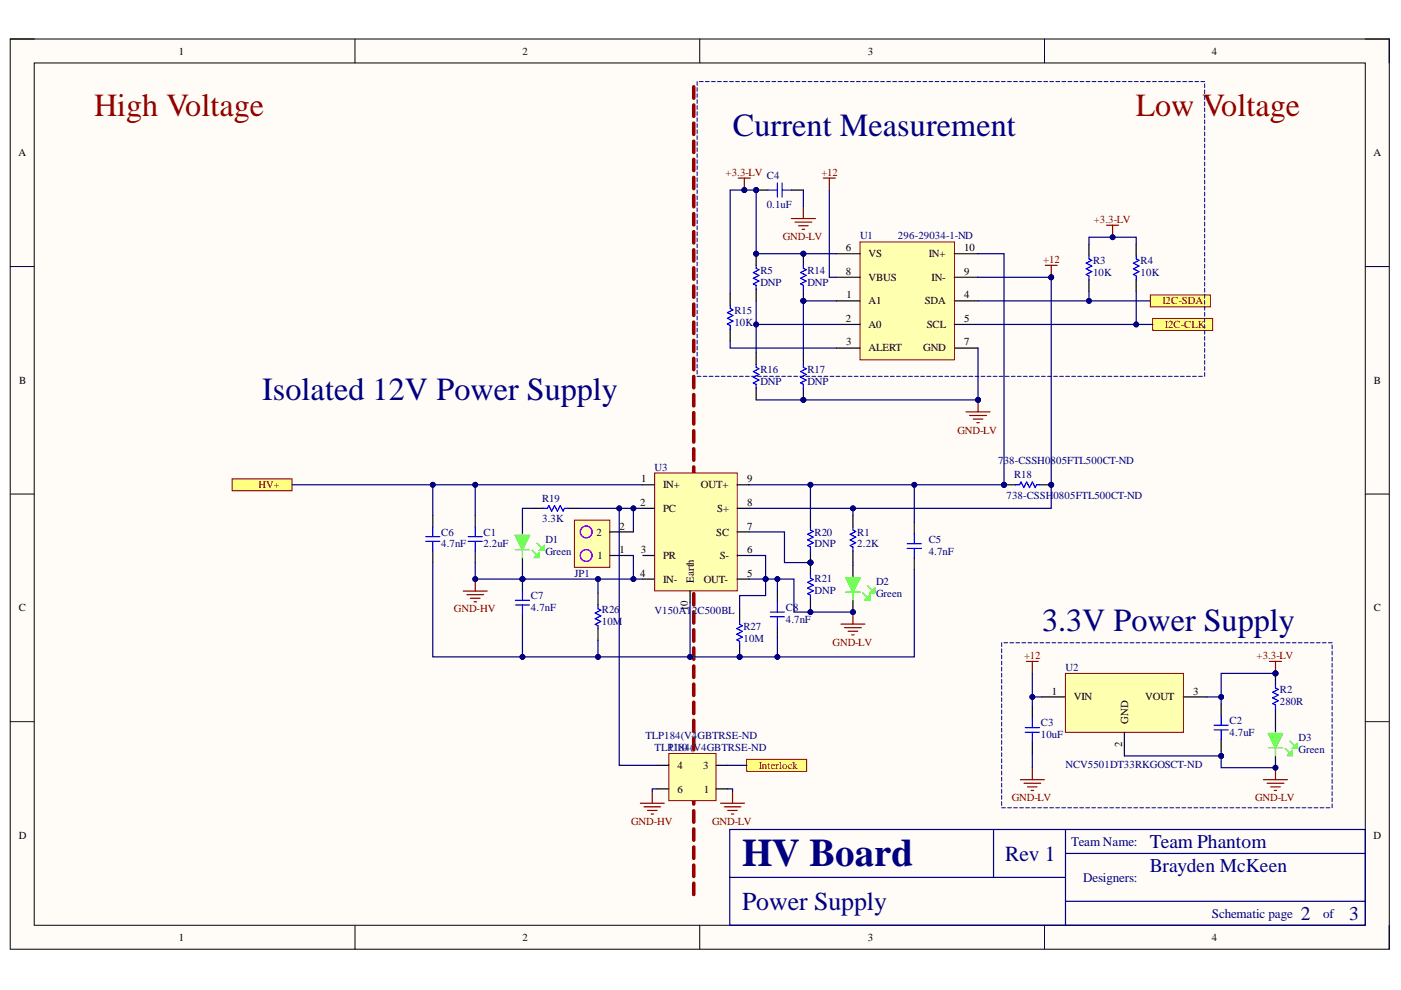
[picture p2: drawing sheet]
<svg xmlns="http://www.w3.org/2000/svg" width="297mm" height="210mm" viewBox="0 0 297 210" stroke-linecap="round" stroke-linejoin="round" font-family="sans-serif">
<defs><g id="words">
<text font-size="8.3" fill="#000080" x="157.3" y="183.7">HV Board</text>
<g font-size="6.8" fill="#980000">
<text x="20" y="24.5">High Voltage</text>
<text x="240.8" y="24.5">Low Voltage</text>
</g>
<g font-size="6.8" fill="#000080">
<text x="155.4" y="28.8">Current Measurement</text>
<text x="55.6" y="84.9">Isolated 12V Power Supply</text>
<text x="220.9" y="133.7">3.3V Power Supply</text>
</g>
<text font-size="5.5" fill="#000080" x="157.3" y="193">Power Supply</text>
<text font-size="4.6" fill="#000080" x="213.1" y="182.5">Rev 1</text>
<g font-size="4.1" fill="#000080">
<text x="243.8" y="179.8">Team Phantom</text>
<text x="243.8" y="184.8">Brayden McKeen</text>
<text x="275.8" y="195">2</text>
<text x="286.1" y="195">3</text>
</g>
<g font-size="2.8" fill="#000080">
<text x="227.1" y="179.3">Team Name:</text>
<text x="229.6" y="187">Designers:</text>
<text x="257" y="194.6">Schematic page</text>
<text x="280.6" y="194.6">of</text>
</g>
<g font-size="2.3">
<text x="37.9" y="11.6">1</text>
<text x="110.8" y="11.6">2</text>
<text x="184" y="11.6">3</text>
<text x="257" y="11.6">4</text>
<text x="3.9" y="33.1">A</text>
<text x="291.2" y="33.1">A</text>
<text x="179.3" y="53.2">6</text>
<text x="204.4" y="53.2">10</text>
<text x="179.3" y="58.3">8</text>
<text x="184.1" y="54.5">VS</text>
<text x="184.1" y="59.6">VBUS</text>
<text x="196.9" y="54.5">IN+</text>
<text x="197.5" y="59.6">IN-</text>
<text x="204.4" y="58.3">9</text>
<text x="179.5" y="63.3">1</text>
<text x="184.1" y="64.5">A1</text>
<text x="196.1" y="64.5">SDA</text>
<text x="204.4" y="63.3">4</text>
<text x="179.3" y="68.3">2</text>
<text x="184.1" y="69.5">A0</text>
<text x="196.5" y="69.5">SCL</text>
<text x="204.4" y="68.3">5</text>
<text x="179.4" y="73.2">3</text>
<text x="184.1" y="74.5">ALERT</text>
<text x="195.7" y="74.5">GND</text>
<text x="204.4" y="73.2">7</text>
<text x="4.1" y="81.4">B</text>
<text x="291.3" y="81.4">B</text>
<text x="135.8" y="107.3">2</text>
<text x="135.9" y="102.2">1</text>
<text x="140.6" y="103.5">IN+</text>
<text x="148.6" y="103.5">OUT+</text>
<text x="158.4" y="107.3">8</text>
<text x="158.4" y="102.2">9</text>
<text x="126.4" y="113.5">2</text>
<text x="131.4" y="112.3">2</text>
<text x="140.6" y="108.6">PC</text>
<text x="151.8" y="113.5">SC</text>
<text x="152.1" y="108.6">S+</text>
<text x="158.4" y="112.3">7</text>
<text x="126.7" y="118.5">1</text>
<text x="131.4" y="117.3">1</text>
<text x="135.8" y="117.3">3</text>
<text x="140.6" y="118.5">PR</text>
<text x="152.6" y="118.5">S-</text>
<text x="158.4" y="117.3">6</text>
<text x="135.8" y="122.2">4</text>
<text x="140.6" y="123.5">IN-</text>
<text x="147.1" y="123.5" transform="rotate(-90 147.1 123.5)">Earth</text>
<text x="149.2" y="123.5">OUT-</text>
<text x="158.4" y="122.2">5</text>
<text x="4" y="129.6">C</text>
<text x="145.8" y="129.5" transform="rotate(-90 145.8 129.5)">10</text>
<text x="291.3" y="129.6">C</text>
<text x="223" y="147.3">1</text>
<text x="227.7" y="148.5">VIN</text>
<text x="242.8" y="148.5">VOUT</text>
<text x="253" y="147.3">3</text>
<text x="239.2" y="153.5" transform="rotate(-90 239.2 153.5)">GND</text>
<text x="237.9" y="158.3" transform="rotate(-90 237.9 158.3)">2</text>
<text x="143.6" y="163.1">4</text>
<text x="149.1" y="163.1">3</text>
<text x="143.6" y="168">6</text>
<text x="149.2" y="168">1</text>
<text x="4" y="177.8">D</text>
<text x="291.2" y="177.8">D</text>
<text x="37.9" y="199.5">1</text>
<text x="110.8" y="199.5">2</text>
<text x="184" y="199.5">3</text>
<text x="257" y="199.5">4</text>
</g>
<g font-size="2.3" fill="#800000">
<text x="153.9" y="37.3">+3.3-LV</text>
<text x="174.2" y="37.3">+12</text>
<text x="231.9" y="47.2">+3.3-LV</text>
<text x="165.9" y="50.9">GND-LV</text>
<text x="221.2" y="55.8">+12</text>
<text x="246.5" y="64.5">I2C-SDA</text>
<text x="247" y="69.5">I2C-CLK</text>
<text x="203" y="91.9">GND-LV</text>
<text x="54.8" y="103.5">HV+</text>
<text x="96.3" y="129.8">GND-HV</text>
<text x="176.5" y="136.9">GND-LV</text>
<text x="217.1" y="139.7">+12</text>
<text x="266.4" y="139.7">+3.3-LV</text>
<text x="160.9" y="163.1">Interlock</text>
<text x="214.5" y="169.9">GND-LV</text>
<text x="266.1" y="169.9">GND-LV</text>
<text x="133.8" y="174.9">GND-HV</text>
<text x="151" y="174.9">GND-LV</text>
</g>
<g font-size="2.3" fill="#000080">
<text x="162.6" y="38">C4</text>
<text x="162.6" y="44.1">0.1uF</text>
<text x="182.4" y="50.8">U1</text>
<text x="190.4" y="50.8">296-29034-1-ND</text>
<text x="161.2" y="58">R5</text>
<text x="171.2" y="58">R14</text>
<text x="231.8" y="56">R3</text>
<text x="231.8" y="58.5">10K</text>
<text x="241.8" y="56">R4</text>
<text x="241.8" y="58.5">10K</text>
<text x="161.2" y="60.6">DNP</text>
<text x="171.2" y="60.6">DNP</text>
<text x="155.7" y="66.6">R15</text>
<text x="155.7" y="69.1">10K</text>
<text x="161.2" y="79.1">R16</text>
<text x="161.2" y="81.6">DNP</text>
<text x="171.2" y="79.1">R17</text>
<text x="171.2" y="81.6">DNP</text>
<text x="138.8" y="99.8">U3</text>
<text x="211.6" y="98.4">738-CSSH0805FTL500CT-ND</text>
<text x="215" y="101.4">R18</text>
<text x="114.9" y="106.4">R19</text>
<text x="213.4" y="105.8">738-CSSH</text>
<text x="223.3" y="105.8">0805FTL500CT-ND</text>
<text x="93.5" y="113.5">C6</text>
<text x="102.5" y="113.5">C1</text>
<text x="114.9" y="110.7">3.3K</text>
<text x="172.7" y="113.5">R20</text>
<text x="181.8" y="113.5">R1</text>
<text x="93.5" y="116.1">4.7nF</text>
<text x="102.5" y="116.1">2.2uF</text>
<text x="115.6" y="115.1">D1</text>
<text x="115.6" y="117.6">Green</text>
<text x="172.7" y="116.1">DNP</text>
<text x="181.8" y="116.1">2.2K</text>
<text x="196.9" y="115.2">C5</text>
<text x="196.9" y="117.8">4.7nF</text>
<text x="121.8" y="122.2">JP1</text>
<text x="172.7" y="123.4">R21</text>
<text x="172.7" y="126">DNP</text>
<text x="185.7" y="124">D2</text>
<text x="112.6" y="127.1">C7</text>
<text x="112.6" y="129.6">4.7nF</text>
<text x="127.6" y="129.9">R26</text>
<text x="138.8" y="130.3">V150A1</text>
<text x="146.7" y="130.3">2C500BL</text>
<text x="166.6" y="129.5">C8</text>
<text x="185.7" y="126.6">Green</text>
<text x="127.6" y="132.5">10M</text>
<text x="157.7" y="133.6">R27</text>
<text x="157.7" y="136.1">10M</text>
<text x="166.6" y="132">4.7nF</text>
<text x="225.9" y="142.3">U2</text>
<text x="271.3" y="147">R2</text>
<text x="271.3" y="149.5">280R</text>
<text x="220.7" y="154">C3</text>
<text x="260.7" y="153.5">C2</text>
<text x="136.9" y="156.7">TLP184(V4GBTRSE-ND</text>
<text x="138.8" y="159.2">TLP184(V4GBTRSE-ND</text>
<text x="141.8" y="159.2">U10</text>
<text x="220.7" y="156.5">10uF</text>
<text x="260.7" y="156">4.7uF</text>
<text x="275.3" y="157.1">D3</text>
<text x="275.3" y="159.6">Green</text>
<text x="225.9" y="162.8">NCV5501DT33RKGOSCT-ND</text>
</g>
</g></defs>
<path d="M2.2 8.3h292.4v193h-292.4z" fill-rule="evenodd" fill="#fffcf8"/>
<path d="M2.2 8.3h292.4v193h-292.4z" fill="none" stroke="#000" stroke-width=".21"/>
<path d="M7.3 13.4h282.2v182.8h-282.2z" fill-rule="evenodd" fill="#fffcf8"/>
<g fill="none" stroke="#000" stroke-width=".21">
<path d="M2.2 8.3h5.1M7.3 13.4h282.2v182.8h-282.2zM75.3 8.3v5M148.4 8.3v5M221.5 8.3v5.1M289.5 8.3h5.1v5.1M2.2 56.5h5.1M289.5 56.5h5.1M2.2 104.8h5.1M289.5 104.8h5.1M2.2 153h5.1M289.5 153h5.1"/>
<path d="M75.3 196.2v5.1M148.4 196.2v5.1M221.5 196.2v5.1M294.6 196.2v5.1"/>
</g>
<g fill="none" stroke="#980000" stroke-width=".76">
<path d="M147.1 18.4v2.4M147.1 22.3v2.4M147.1 26.1v2.4M147.1 29.9v2.4M147.1 33.8v2.4M147.1 37.6v2.4M147.1 41.4v2.4M147.1 45.3v2.4M147.1 49.1v2.4M147.1 53v2.4M147.1 56.8v2.4M147.1 60.6v2.4"/>
<path d="M147.1 64.5v2.4M147.1 68.3v2.4M147.1 72.1v2.4M147.1 76v2.4M147.1 79.8v2.4M147.1 83.7v2.4M147.1 87.5v2.4M147.1 91.3v2.4M147.1 95.2v2.4M147.1 99v2.4M147.1 102.8v2.4M147.1 106.7v2.4"/>
<path d="M147.1 110.5v2.4M147.1 114.4v2.4M147.1 118.2v2.4M147.1 122v2.4M147.1 125.9v2.4M147.1 129.7v2.4M147.1 133.5v2.4M147.1 137.4v2.4M147.1 141.2v2.4M147.1 145.1v2.4M147.1 148.9v2.4M147.1 152.7v2.4"/>
<path d="M147.1 156.6v2.4M147.1 160.4v2.4M147.1 164.2v2.4M147.1 168.1v2.4M147.1 171.9v2.4M147.1 175.8v2.4M147.1 179.6v2.4M147.1 183.4v2.4M147.1 187.3v2.4"/>
</g>
<path d="M154.7 175.9h134.8v20.3h-134.8zM210.6 175.9v10.1M225.9 175.9v20.3M154.7 186h71.2M225.9 191.1h63.6M225.9 180.9h63.6" fill="none" stroke="#000080" stroke-width=".25"/>
<path d="M217.6 140.2h2.5M218.9 140.2v2.6" fill="none" stroke="#800000" stroke-width=".25"/>
<path d="M49.2 101.5h12.7v2.6h-12.7z" fill-rule="evenodd" fill="#ffff80"/>
<path d="M49.2 101.5h12.7v2.6h-12.7z" fill="none" stroke="#800000" stroke-width=".21"/>
<path d="M98.2 125.3h5.1M99 126.1h3.5M99.7 126.8h2.1M100.5 127.6h.5M100.8 122.8v2.5M216.3 165.3h5.1M217.1 166.1h3.6M217.9 166.8h2M218.6 167.6h.5M218.9 162.8v2.5" fill="none" stroke="#800000" stroke-width=".25"/>
<circle cx="100.8" cy="122.8" r=".51" fill="#000080"/>
<g fill="none" stroke="#000080" stroke-width=".21">
<path d="M212.4 136.3v.8M212.4 137.6v.8M212.4 138.9v.8M212.8 136.3h.8M214.1 136.3h.8M215.4 136.3h.8M216.7 136.3h.8M217.9 136.3h.8M219.2 136.3h.8M220.5 136.3h.8M221.8 136.3h.8M223 136.3h.8"/>
<path d="M224.3 136.3h.8M225.6 136.3h.8M226.9 136.3h.8M228.1 136.3h.8M229.4 136.3h.8M230.7 136.3h.8M232 136.3h.8M233.2 136.3h.8M234.5 136.3h.8M235.8 136.3h.8M237 136.3h.9M238.3 136.3h.8"/>
<path d="M239.6 136.3h.8M240.9 136.3h.8M242.1 136.3h.8M243.4 136.3h.8M244.7 136.3h.8M246 136.3h.8M247.2 136.3h.8M248.5 136.3h.8M249.8 136.3h.8M251.1 136.3h.8M252.3 136.3h.8M253.6 136.3h.8"/>
<path d="M254.9 136.3h.8M256.2 136.3h.8M257.4 136.3h.8M258.7 136.3h.8M260 136.3h.8M261.3 136.3h.8M262.5 136.3h.8M263.8 136.3h.8M265.1 136.3h.8M266.4 136.3h.7M267.6 136.3h.8M268.9 136.3h.8"/>
<path d="M270.2 136.3h.8M271.5 136.3h.7M272.7 136.3h.8M274 136.3h.8M275.3 136.3h.8M276.5 136.3h.8M277.8 136.3h.8M279.1 136.3h.8M280.4 136.3h.8M281.6 136.3h.8M282.4 136.8v.8M282.4 138.1v.8"/>
<path d="M282.4 139.4v.8M212.4 140.2v.8M212.4 141.5v.8M212.4 142.8v.8M212.4 144.1v.8M212.4 145.4v.8M212.4 146.6v.9M212.4 147.9v.9M212.4 149.2v.9M212.4 150.5v.8M212.4 151.8v.8M212.4 153.1v.8"/>
<path d="M212.4 154.4v.8M212.4 155.7v.8M212.4 157v.8M212.4 158.3v.8M212.4 159.6v.8M282.4 140.7v.8M282.4 142v.8M282.4 143.2v.9M282.4 144.5v.9M282.4 145.8v.8M282.4 147.1v.8M282.4 148.4v.8"/>
<path d="M282.4 149.7v.8M282.4 151v.8M282.4 152.3v.8M282.4 153.6v.8M282.4 154.9v.8M282.4 156.2v.8M282.4 157.5v.8M282.4 158.8v.8M212.4 160.9v.8M212.4 162.2v.8M212.4 163.5v.8M212.4 164.8v.8"/>
<path d="M212.4 166.1v.8M212.4 167.4v.8M212.4 168.7v.8M212.4 170v.8M212.4 171.3h.8M213.6 171.3h.8M214.9 171.3h.8M216.2 171.3h.8M217.5 171.3h.8M218.7 171.3h.8M220 171.3h.8M221.3 171.3h.8"/>
<path d="M222.6 171.3h.8M223.8 171.3h.8M225.1 171.3h.8M226.4 171.3h.8M227.7 171.3h.8M228.9 171.3h.8M230.2 171.3h.8M231.5 171.3h.8M232.8 171.3h.7M234 171.3h.8M235.3 171.3h.8M236.6 171.3h.8"/>
<path d="M237.9 171.3h.7M239.1 171.3h.8M240.4 171.3h.8M241.7 171.3h.8M242.9 171.3h.8M244.2 171.3h.8M245.5 171.3h.8M246.8 171.3h.8M248 171.3h.8M249.3 171.3h.8M250.6 171.3h.8M251.9 171.3h.8"/>
<path d="M253.1 171.3h.8M254.4 171.3h.8M255.7 171.3h.8M257 171.3h.7M258.2 171.3h.8M259.5 171.3h.8M260.8 171.3h.8M262.1 171.3h.7M263.3 171.3h.8M264.6 171.3h.8M265.9 171.3h.8M267.1 171.3h.8"/>
<path d="M268.4 171.3h.8M269.7 171.3h.8M271 171.3h.8M272.2 171.3h.8M273.5 171.3h.8M274.8 171.3h.8M276.1 171.3h.8M277.3 171.3h.8M278.6 171.3h.8M279.9 171.3h.8M281.2 171.3h.8M282.4 160.1v.8"/>
<path d="M282.4 161.4v.8M282.4 162.7v.8M282.4 164v.8M282.4 165.3v.8M282.4 166.6v.8M282.4 167.9v.8M282.4 169.2v.8M282.4 170.5v.8"/>
<circle cx="100.8" cy="122.8" r=".51"/>
</g>
<path d="M178.3 132.3h5.1M179.1 133.1h3.5M179.8 133.8h2.1M180.6 134.6h.5M180.8 129.8v2.5" fill="none" stroke="#800000" stroke-width=".25"/>
<path d="M100.8 109.3v2.5M100.8 116.8v2.5" fill="none" stroke="#000" stroke-width=".25"/>
<path d="M99.3 114.8h3M99.3 113.8h3M100.8 111.8v2M100.8 114.8v2" fill="none" stroke="#00f" stroke-width=".25"/>
<path d="M121.8 110.3h7.5v10h-7.5z" fill-rule="evenodd" fill="#ffffb0"/>
<path d="M121.8 110.3h7.5v10h-7.5z" fill="none" stroke="#800000" stroke-width=".21"/>
<path d="M110.8 110.8v2.5M110.8 118.3v2.5M129.3 117.8h5M129.3 112.8h5" fill="none" stroke="#000" stroke-width=".25"/>
<g fill="none" stroke="#90f" stroke-width=".25">
<circle cx="124.3" cy="112.8" r="1.25"/>
<circle cx="124.3" cy="117.8" r="1.25"/>
</g>
<path d="M109.3 113.5h3l-1.5 3z" fill="#0f0"/>
<path d="M109.3 113.5h3l-1.5 3z" fill="none" stroke="#0f0" stroke-width=".21"/>
<path d="M109.3 113.5h3l-1.5 3zM109.3 116.5h3M110.8 113.3v1M110.8 116.5v1.8M112.8 116.7l1 1M113.3 118.2l1.1-1v1z" fill="none" stroke="#0f0" stroke-width=".25"/>
<path d="M113.3 118.2l1.1-1v1z" fill="#0f0"/>
<path d="M113.3 118.2l1.1-1v1z" fill="none" stroke="#0f0" stroke-width=".21"/>
<path d="M113.8 115.2l1.1 1M114.4 116.7l1-1v1z" fill="none" stroke="#0f0" stroke-width=".25"/>
<path d="M114.4 116.7l1-1v1z" fill="#0f0"/>
<path d="M114.4 116.7l1-1v1z" fill="none" stroke="#0f0" stroke-width=".21"/>
<path d="M180.8 119.8v2.5M180.8 127.3v2.5" fill="none" stroke="#000" stroke-width=".25"/>
<path d="M179.3 122.5h3l-1.5 3z" fill="#0f0"/>
<path d="M179.3 122.5h3l-1.5 3z" fill="none" stroke="#0f0" stroke-width=".21"/>
<path d="M179.3 122.5h3l-1.5 3zM179.3 125.5h3M180.8 122.3v1M180.8 125.5v1.8M182.9 125.7l1 1M183.4 127.2l1-1v1z" fill="none" stroke="#0f0" stroke-width=".25"/>
<path d="M183.4 127.2l1-1v1z" fill="#0f0"/>
<path d="M183.4 127.2l1-1v1z" fill="none" stroke="#0f0" stroke-width=".21"/>
<path d="M183.9 124.2l1 1M185.2 124.9l.2-.2v1h-1z" fill="none" stroke="#0f0" stroke-width=".25"/>
<path d="M185.4 124.7v1h-1z" fill="#0f0"/>
<path d="M185.4 124.7v1h-1z" fill="none" stroke="#0f0" stroke-width=".21"/>
<path d="M180.8 109.3v2.5M180.8 116.8v2.5" fill="none" stroke="#000" stroke-width=".25"/>
<path d="M180.8 111.8v.6l.6 .3-1.2 .6 1.2 .6-1.2 .6 1.2 .6-1.2 .6 .6 .3v.9" fill="none" stroke="#00f" stroke-width=".25"/>
<path d="M225.9 142.8h25v12.5h-25z" fill-rule="evenodd" fill="#ffffb0"/>
<path d="M225.9 142.8h25v12.5h-25z" fill="none" stroke="#800000" stroke-width=".21"/>
<path d="M218.9 149.8v2.5M218.9 157.3v2.5M220.9 147.8h5M238.4 155.3v5M250.9 147.8h5M258.9 149.3v2.5M258.9 156.8v2.5M270.4 152.8v2.5M270.4 160.3v2.5" fill="none" stroke="#000" stroke-width=".25"/>
<path d="M217.4 155.3h3M217.4 154.3h3M218.9 152.3v2M218.9 155.3v2M257.4 154.8h3M257.4 153.8h3M258.9 151.8v2M258.9 154.8v2" fill="none" stroke="#00f" stroke-width=".25"/>
<path d="M267.9 165.3h5.1M268.7 166.1h3.5M269.4 166.8h2M270.2 167.6h.5M270.4 162.8v2.5" fill="none" stroke="#800000" stroke-width=".25"/>
<path d="M268.9 155.5h3l-1.5 3z" fill="#0f0"/>
<path d="M268.9 155.5h3l-1.5 3z" fill="none" stroke="#0f0" stroke-width=".21"/>
<path d="M268.9 155.5h3l-1.5 3zM268.9 158.5h3M270.4 155.3v1M270.4 158.5v1.8M272.5 158.7l1 1M273 160.2l1-1v1z" fill="none" stroke="#0f0" stroke-width=".25"/>
<path d="M273 160.2l1-1v1z" fill="#0f0"/>
<path d="M273 160.2l1-1v1z" fill="none" stroke="#0f0" stroke-width=".21"/>
<path d="M273.5 157.2l1 1M274 158.7l1-1v1z" fill="none" stroke="#0f0" stroke-width=".25"/>
<path d="M274 158.7l1-1v1z" fill="#0f0"/>
<path d="M274 158.7l1-1v1z" fill="none" stroke="#0f0" stroke-width=".21"/>
<path d="M269.2 140.2h2.5M270.4 140.2v2.6" fill="none" stroke="#800000" stroke-width=".25"/>
<circle cx="270.4" cy="142.8" r=".51" fill="#000080"/>
<circle cx="270.4" cy="142.8" r=".51" fill="none" stroke="#000080" stroke-width=".21"/>
<circle cx="270.4" cy="142.8" r=".51" fill="#000080"/>
<circle cx="270.4" cy="142.8" r=".51" fill="none" stroke="#000080" stroke-width=".21"/>
<path d="M270.4 142.8v2.5M270.4 150.3v2.5" fill="none" stroke="#000" stroke-width=".25"/>
<circle cx="270.4" cy="142.8" r=".51" fill="#000080"/>
<circle cx="270.4" cy="142.8" r=".51" fill="none" stroke="#000080" stroke-width=".21"/>
<path d="M115.2 107.8h.9l.3-.6 .6 1.2 .6-1.2 .6 1.2 .6-1.2 .6 1.2 .3-.6h.6M270.4 145.3v.6l.6 .3-1.2 .6 1.2 .6-1.2 .6 1.2 .6-1.2 .6 .6 .3v.9" fill="none" stroke="#00f" stroke-width=".25"/>
<path d="M112.8 107.8h2.5M120.3 107.8h2.5" fill="none" stroke="#000" stroke-width=".25"/>
<path d="M182.3 51.3h20.1v25h-20.1z" fill-rule="evenodd" fill="#ffffb0"/>
<path d="M182.3 51.3h20.1v25h-20.1z" fill="none" stroke="#800000" stroke-width=".21"/>
<path d="M177.3 53.8h5M177.3 58.8h5M202.4 53.8h5M202.4 58.8h5M177.3 63.8h5M177.3 68.8h5M177.3 73.8h5M202.4 63.8h5M202.4 68.8h5M202.4 73.8h5" fill="none" stroke="#000" stroke-width=".25"/>
<circle cx="160.3" cy="40.3" r=".51" fill="#000080"/>
<circle cx="160.3" cy="40.3" r=".51" fill="none" stroke="#000080" stroke-width=".21"/>
<path d="M160.3 40.3h2.5" fill="none" stroke="#000" stroke-width=".25"/>
<circle cx="160.3" cy="40.3" r=".51" fill="#000080"/>
<circle cx="160.3" cy="40.3" r=".51" fill="none" stroke="#000080" stroke-width=".21"/>
<path d="M167.8 40.3h2.5" fill="none" stroke="#000" stroke-width=".25"/>
<path d="M164.8 38.8v3M165.8 38.8v3M162.8 40.3h2M165.8 40.3h2" fill="none" stroke="#00f" stroke-width=".25"/>
<path d="M156.5 37.8h2.6M157.8 37.8v2.5" fill="none" stroke="#800000" stroke-width=".25"/>
<circle cx="157.8" cy="40.3" r=".51" fill="#000080"/>
<circle cx="157.8" cy="40.3" r=".51" fill="none" stroke="#000080" stroke-width=".21"/>
<path d="M167.8 46.3h5.1M168.5 47.1h3.6M169.3 47.9h2M170.1 48.6h.5M170.3 43.8v2.5M204.8 87.3h5.1M205.6 88.1h3.5M206.3 88.9h2.1M207.1 89.6h.5M207.4 84.8v2.5" fill="none" stroke="#800000" stroke-width=".25"/>
<circle cx="207.4" cy="84.8" r=".51" fill="#000080"/>
<circle cx="207.4" cy="84.8" r=".51" fill="none" stroke="#000080" stroke-width=".21"/>
<path d="M243.9 62.5h12.7v2.6h-12.7z" fill-rule="evenodd" fill="#ffff80"/>
<path d="M243.9 62.5h12.7v2.6h-12.7z" fill="none" stroke="#800000" stroke-width=".21"/>
<path d="M244.4 67.5h12.7v2.6h-12.7z" fill-rule="evenodd" fill="#ffff80"/>
<path d="M244.4 67.5h12.7v2.6h-12.7z" fill="none" stroke="#800000" stroke-width=".21"/>
<circle cx="171.8" cy="119.3" r=".51" fill="#000080"/>
<circle cx="171.8" cy="119.3" r=".51" fill="none" stroke="#000080" stroke-width=".21"/>
<path d="M171.8 116.8v2.5" fill="none" stroke="#000" stroke-width=".25"/>
<circle cx="171.8" cy="119.3" r=".51" fill="#000080"/>
<circle cx="171.8" cy="119.3" r=".51" fill="none" stroke="#000080" stroke-width=".21"/>
<path d="M171.8 109.3v2.5" fill="none" stroke="#000" stroke-width=".25"/>
<path d="M171.8 111.8v.6l.6 .3-1.2 .6 1.2 .6-1.2 .6 1.2 .6-1.2 .6 .6 .3v.9" fill="none" stroke="#00f" stroke-width=".25"/>
<circle cx="171.8" cy="119.3" r=".51" fill="#000080"/>
<circle cx="171.8" cy="119.3" r=".51" fill="none" stroke="#000080" stroke-width=".21"/>
<path d="M171.8 119.3v2.5" fill="none" stroke="#000" stroke-width=".25"/>
<circle cx="171.8" cy="119.3" r=".51" fill="#000080"/>
<circle cx="171.8" cy="119.3" r=".51" fill="none" stroke="#000080" stroke-width=".21"/>
<path d="M171.8 126.8v2.5" fill="none" stroke="#000" stroke-width=".25"/>
<path d="M171.8 121.7v.9l.6 .3-1.2 .6 1.2 .6-1.2 .6 1.2 .6-1.2 .6 .6 .3v.6" fill="none" stroke="#00f" stroke-width=".25"/>
<path d="M221.6 56.3h2.5M222.9 56.3v2.5" fill="none" stroke="#800000" stroke-width=".25"/>
<circle cx="222.9" cy="58.8" r=".51" fill="#000080"/>
<circle cx="222.9" cy="58.8" r=".51" fill="none" stroke="#000080" stroke-width=".21"/>
<path d="M174.6 37.8h2.5M175.8 37.8v2.5" fill="none" stroke="#800000" stroke-width=".25"/>
<path d="M138.8 100.3h17.5v25h-17.5z" fill-rule="evenodd" fill="#ffffb0"/>
<path d="M138.8 100.3h17.5v25h-17.5z" fill="none" stroke="#800000" stroke-width=".21"/>
<g fill="none" stroke="#000" stroke-width=".25">
<path d="M230.9 51.8v2.5M230.9 59.3v2.5M240.9 51.8v2.5M240.9 59.3v2.5M154.8 62.3v2.5M154.8 69.8v2.5M136.3 102.8h2.5M136.3 107.8h2.5M136.3 117.8h2.5M156.3 102.8h2.5M156.3 107.8h2.5M156.3 117.8h2.5"/>
<path d="M156.3 112.8h2.5M136.3 122.8h2.5M146.3 125.3v2.5M156.3 122.8h2.5"/>
</g>
<path d="M230.9 54.3v.6l.6 .3-1.2 .6 1.2 .6-1.2 .6 1.2 .6-1.2 .6 .6 .3v.9M240.9 54.3v.6l.6 .3-1.2 .6 1.2 .6-1.2 .6 1.2 .6-1.2 .6 .6 .3v.9M154.8 64.8v.6l.6 .3-1.2 .6 1.2 .6-1.2 .6 1.2 .6-1.2 .6 .6 .3v.9" fill="none" stroke="#00f" stroke-width=".25"/>
<path d="M234.6 47.8h2.6M235.9 47.8v2.5" fill="none" stroke="#800000" stroke-width=".25"/>
<circle cx="235.9" cy="50.3" r=".51" fill="#000080"/>
<circle cx="235.9" cy="50.3" r=".51" fill="none" stroke="#000080" stroke-width=".21"/>
<path d="M91.8 109.3v2.5M91.8 116.8v2.5" fill="none" stroke="#000" stroke-width=".25"/>
<path d="M90.3 114.8h3M90.3 113.8h3M91.8 111.8v2M91.8 114.8v2" fill="none" stroke="#00f" stroke-width=".25"/>
<circle cx="110.8" cy="122.8" r=".51" fill="#000080"/>
<circle cx="110.8" cy="122.8" r=".51" fill="none" stroke="#000080" stroke-width=".21"/>
<path d="M110.8 122.8v2.5M110.8 130.3v2.5" fill="none" stroke="#000" stroke-width=".25"/>
<circle cx="110.8" cy="122.8" r=".51" fill="#000080"/>
<circle cx="110.8" cy="122.8" r=".51" fill="none" stroke="#000080" stroke-width=".21"/>
<path d="M192.3 116.3h3.1M192.3 115.3h3.1M193.8 113.3v2M193.8 116.3v2M109.3 128.3h3M109.3 127.3h3M110.8 125.3v2M110.8 128.3v2M163.3 130.8h3M163.3 129.8h3M164.8 127.8v2M164.8 130.8v2" fill="none" stroke="#00f" stroke-width=".25"/>
<path d="M193.8 110.8v2.5M193.8 118.3v2.5M164.8 125.3v2.5M164.8 132.8v2.5" fill="none" stroke="#000" stroke-width=".25"/>
<circle cx="156.8" cy="139.3" r=".51" fill="#000080"/>
<circle cx="156.8" cy="139.3" r=".51" fill="none" stroke="#000080" stroke-width=".21"/>
<path d="M156.8 136.8v2.5" fill="none" stroke="#000" stroke-width=".25"/>
<circle cx="156.8" cy="139.3" r=".51" fill="#000080"/>
<circle cx="156.8" cy="139.3" r=".51" fill="none" stroke="#000080" stroke-width=".21"/>
<path d="M126.8 125.8v2.5M126.8 133.3v2.5M156.8 129.3v2.5" fill="none" stroke="#000" stroke-width=".25"/>
<path d="M126.8 128.2v.9l.6 .3-1.2 .6 1.2 .6-1.2 .6 1.2 .6-1.2 .6 .6 .3v.6M156.8 131.8v.6l.6 .3-1.2 .6 1.2 .6-1.2 .6 1.2 .6-1.2 .6 .6 .3v.9" fill="none" stroke="#00f" stroke-width=".25"/>
<circle cx="160.3" cy="53.8" r=".51" fill="#000080"/>
<circle cx="160.3" cy="53.8" r=".51" fill="none" stroke="#000080" stroke-width=".21"/>
<path d="M160.3 53.8v2.5M160.3 61.3v2.5" fill="none" stroke="#000" stroke-width=".25"/>
<circle cx="160.3" cy="53.8" r=".51" fill="#000080"/>
<circle cx="160.3" cy="53.8" r=".51" fill="none" stroke="#000080" stroke-width=".21"/>
<path d="M160.3 56.3v.6l.6 .3-1.2 .6 1.2 .6-1.2 .6 1.2 .6-1.2 .6 .6 .3v.9" fill="none" stroke="#00f" stroke-width=".25"/>
<circle cx="170.3" cy="63.8" r=".51" fill="#000080"/>
<circle cx="170.3" cy="63.8" r=".51" fill="none" stroke="#000080" stroke-width=".21"/>
<circle cx="170.3" cy="53.8" r=".51" fill="#000080"/>
<circle cx="170.3" cy="53.8" r=".51" fill="none" stroke="#000080" stroke-width=".21"/>
<path d="M170.3 61.3v2.5" fill="none" stroke="#000" stroke-width=".25"/>
<circle cx="170.3" cy="63.8" r=".51" fill="#000080"/>
<circle cx="170.3" cy="63.8" r=".51" fill="none" stroke="#000080" stroke-width=".21"/>
<path d="M170.3 53.8v2.5" fill="none" stroke="#000" stroke-width=".25"/>
<circle cx="170.3" cy="53.8" r=".51" fill="#000080"/>
<g fill="none" stroke="#000080" stroke-width=".21">
<path d="M147.8 17.3v.8M147.8 18.6v.8M147.8 19.9v.7M148.3 17.3h.8M149.6 17.3h.8M150.9 17.3h.7M152.1 17.3h.8M153.4 17.3h.8M154.7 17.3h.8M156 17.3h.8M157.3 17.3h.8M158.5 17.3h.8"/>
<path d="M159.8 17.3h.8M161.1 17.3h.8M162.4 17.3h.8M163.7 17.3h.8M164.9 17.3h.8M166.2 17.3h.8M167.5 17.3h.8M168.8 17.3h.8M170.1 17.3h.8M171.3 17.3h.8M172.6 17.3h.8M173.9 17.3h.8"/>
<path d="M175.2 17.3h.8M176.5 17.3h.8M177.7 17.3h.9M179 17.3h.8M180.3 17.3h.8M181.6 17.3h.8M182.9 17.3h.8M184.2 17.3h.8M185.4 17.3h.8M186.7 17.3h.8M188 17.3h.8M189.3 17.3h.8"/>
<path d="M190.6 17.3h.8M191.8 17.3h.8M193.1 17.3h.8M194.4 17.3h.8M195.7 17.3h.8M197 17.3h.8M198.2 17.3h.9M199.5 17.3h.8M200.8 17.3h.8M202.1 17.3h.8M203.4 17.3h.8M204.7 17.3h.8"/>
<path d="M205.9 17.3h.8M207.2 17.3h.8M208.5 17.3h.8M209.8 17.3h.8M211.1 17.3h.8M212.3 17.3h.8M213.6 17.3h.8M214.9 17.3h.8M216.2 17.3h.8M217.5 17.3h.8M218.7 17.3h.8M220 17.3h.8"/>
<path d="M221.3 17.3h.8M222.6 17.3h.8M223.9 17.3h.8M225.1 17.3h.8M226.4 17.3h.8M227.7 17.3h.8M229 17.3h.8M230.3 17.3h.8M231.6 17.3h.8M232.8 17.3h.8M234.1 17.3h.8M235.4 17.3h.8"/>
<path d="M236.7 17.3h.8M238 17.3h.8M239.2 17.3h.8M240.5 17.3h.8M241.8 17.3h.8M243.1 17.3h.8M244.4 17.3h.8M245.6 17.3h.8M246.9 17.3h.8M248.2 17.3h.8M249.5 17.3h.8M250.8 17.3h.8"/>
<path d="M252.1 17.3h.7M253.3 17.3h.8M254.6 17.3h.8M255.4 17.8v.8M255.4 19.1v.8M147.8 21.1v.8M147.8 22.4v.8M147.8 23.7v.8M147.8 25v.8M147.8 26.2v.8M147.8 27.5v.8M147.8 28.8v.8"/>
<path d="M147.8 30.1v.8M147.8 31.3v.8M147.8 32.6v.8M147.8 33.9v.8M147.8 35.2v.8M147.8 36.4v.8M147.8 37.7v.8M147.8 39v.8M255.4 20.3v.8M255.4 21.6v.8M255.4 22.9v.8M255.4 24.2v.8"/>
<path d="M255.4 25.4v.8M255.4 26.7v.8M255.4 28v.8M255.4 29.3v.8M255.4 30.5v.8M255.4 31.8v.8M255.4 33.1v.8M255.4 34.4v.8M255.4 35.6v.8M255.4 36.9v.8M255.4 38.2v.8M255.4 39.5v.8"/>
<path d="M147.8 40.3v.8M147.8 41.5v.8M147.8 42.8v.8M147.8 44.1v.8M147.8 45.4v.8M147.8 46.6v.8M147.8 47.9v.8M147.8 49.2v.8M147.8 50.5v.8M147.8 51.7v.8M147.8 53v.8M147.8 54.3v.8"/>
<path d="M147.8 55.6v.8M147.8 56.8v.8M147.8 58.1v.8M147.8 59.4v.8M255.4 40.7v.8M255.4 42v.8M255.4 43.3v.8M255.4 44.6v.8M255.4 45.8v.8M255.4 47.1v.8M255.4 48.4v.8M255.4 49.7v.8"/>
<path d="M255.4 50.9v.8M255.4 52.2v.8M255.4 53.5v.8M255.4 54.8v.8M255.4 56v.8M255.4 57.3v.8M255.4 58.6v.8M255.4 59.9v.8M147.8 60.7v.8M147.8 61.9v.8M147.8 63.2v.8M147.8 64.5v.8"/>
<path d="M147.8 65.8v.8M147.8 67v.8M147.8 68.3v.8M147.8 69.6v.8M147.8 70.9v.8M147.8 72.1v.8M147.8 73.4v.8M147.8 74.7v.8M147.8 76v.8M147.8 77.2v.8M147.8 78.5v.8M147.8 79.8h.8"/>
<path d="M149.1 79.8h.8M150.4 79.8h.8M151.6 79.8h.9M152.9 79.8h.8M154.2 79.8h.8M155.5 79.8h.8M156.8 79.8h.8M158.1 79.8h.8M159.3 79.8h.8M160.6 79.8h.8M161.9 79.8h.8M163.2 79.8h.8"/>
<path d="M164.5 79.8h.8M165.7 79.8h.8M167 79.8h.8M168.3 79.8h.8M169.6 79.8h.8M170.9 79.8h.8M172.1 79.8h.8M173.4 79.8h.8M174.7 79.8h.8M176 79.8h.8M177.3 79.8h.8M178.6 79.8h.8"/>
<path d="M179.8 79.8h.8M181.1 79.8h.8M182.4 79.8h.8M183.7 79.8h.8M185 79.8h.8M186.2 79.8h.8M187.5 79.8h.8M188.8 79.8h.8M190.1 79.8h.8M191.4 79.8h.8M192.6 79.8h.8M193.9 79.8h.8"/>
<path d="M195.2 79.8h.8M196.5 79.8h.8M197.8 79.8h.8M199.1 79.8h.7M200.3 79.8h.8M201.6 79.8h.8M202.9 79.8h.8M204.2 79.8h.8M205.5 79.8h.8M206.7 79.8h.8M208 79.8h.8M209.3 79.8h.8"/>
<path d="M210.6 79.8h.8M211.9 79.8h.8M213.1 79.8h.8M214.4 79.8h.8M215.7 79.8h.8M217 79.8h.8M218.3 79.8h.8M219.5 79.8h.8M220.8 79.8h.8M222.1 79.8h.8M223.4 79.8h.8M224.7 79.8h.8"/>
<path d="M225.9 79.8h.9M227.2 79.8h.8M228.5 79.8h.8M229.8 79.8h.8M231.1 79.8h.8M232.4 79.8h.8M233.6 79.8h.8M234.9 79.8h.8M236.2 79.8h.8M237.5 79.8h.8M238.8 79.8h.8M240 79.8h.8"/>
<path d="M241.3 79.8h.8M242.6 79.8h.8M243.9 79.8h.8M245.2 79.8h.8M246.4 79.8h.8M247.7 79.8h.8M249 79.8h.8M250.3 79.8h.8M251.6 79.8h.8M252.8 79.8h.8M254.1 79.8h.8M255.4 61.1v.8"/>
<path d="M255.4 62.4v.8M255.4 63.7v.8M255.4 65v.8M255.4 66.2v.8M255.4 67.5v.8M255.4 68.8v.8M255.4 70.1v.8M255.4 71.3v.8M255.4 72.6v.8M255.4 73.9v.8M255.4 75.2v.8M255.4 76.4v.8"/>
<path d="M255.4 77.7v.8M255.4 79v.8"/>
<circle cx="170.3" cy="53.8" r=".51"/>
</g>
<path d="M170.3 56.3v.6l.6 .3-1.2 .6 1.2 .6-1.2 .6 1.2 .6-1.2 .6 .6 .3v.9M160.3 77.3v.6l.6 .3-1.2 .6 1.2 .6-1.2 .6 1.2 .6-1.2 .6 .6 .3v.9" fill="none" stroke="#00f" stroke-width=".25"/>
<path d="M160.3 74.8v2.5M160.3 82.3v2.5" fill="none" stroke="#000" stroke-width=".25"/>
<circle cx="170.3" cy="84.8" r=".51" fill="#000080"/>
<circle cx="170.3" cy="84.8" r=".51" fill="none" stroke="#000080" stroke-width=".21"/>
<path d="M170.3 82.3v2.5" fill="none" stroke="#000" stroke-width=".25"/>
<circle cx="170.3" cy="84.8" r=".51" fill="#000080"/>
<circle cx="170.3" cy="84.8" r=".51" fill="none" stroke="#000080" stroke-width=".21"/>
<path d="M170.3 74.8v2.5" fill="none" stroke="#000" stroke-width=".25"/>
<path d="M170.3 77.3v.6l.6 .3-1.2 .6 1.2 .6-1.2 .6 1.2 .6-1.2 .6 .6 .3v.9" fill="none" stroke="#00f" stroke-width=".25"/>
<path d="M193.8 120.8v18.5h-47.5" fill="none" stroke="#000080" stroke-width=".25"/>
<circle cx="146.3" cy="139.3" r=".51" fill="#000080"/>
<circle cx="146.3" cy="139.3" r=".51" fill="none" stroke="#000080" stroke-width=".21"/>
<circle cx="156.8" cy="139.3" r=".51" fill="#000080"/>
<circle cx="156.8" cy="139.3" r=".51" fill="none" stroke="#000080" stroke-width=".21"/>
<circle cx="164.8" cy="139.3" r=".51" fill="#000080"/>
<circle cx="164.8" cy="139.3" r=".51" fill="none" stroke="#000080" stroke-width=".21"/>
<path d="M61.9 102.8h38.9" fill="none" stroke="#000080" stroke-width=".25"/>
<circle cx="100.8" cy="102.8" r=".51" fill="#000080"/>
<circle cx="100.8" cy="102.8" r=".51" fill="none" stroke="#000080" stroke-width=".21"/>
<circle cx="91.8" cy="102.8" r=".51" fill="#000080"/>
<circle cx="91.8" cy="102.8" r=".51" fill="none" stroke="#000080" stroke-width=".21"/>
<path d="M91.8 119.3v20h19v-6.5" fill="none" stroke="#000080" stroke-width=".25"/>
<circle cx="110.8" cy="139.3" r=".51" fill="#000080"/>
<circle cx="110.8" cy="139.3" r=".51" fill="none" stroke="#000080" stroke-width=".21"/>
<path d="M100.8 119.3v3.5h35.5" fill="none" stroke="#000080" stroke-width=".25"/>
<circle cx="100.8" cy="122.8" r=".51" fill="#000080"/>
<circle cx="100.8" cy="122.8" r=".51" fill="none" stroke="#000080" stroke-width=".21"/>
<circle cx="110.8" cy="122.8" r=".51" fill="#000080"/>
<circle cx="110.8" cy="122.8" r=".51" fill="none" stroke="#000080" stroke-width=".21"/>
<circle cx="126.8" cy="122.8" r=".51" fill="#000080"/>
<circle cx="126.8" cy="122.8" r=".51" fill="none" stroke="#000080" stroke-width=".21"/>
<circle cx="134.3" cy="122.8" r=".51" fill="#000080"/>
<circle cx="134.3" cy="122.8" r=".51" fill="none" stroke="#000080" stroke-width=".21"/>
<path d="M136.3 102.8h-35.5v6.5" fill="none" stroke="#000080" stroke-width=".25"/>
<circle cx="100.8" cy="102.8" r=".51" fill="#000080"/>
<circle cx="100.8" cy="102.8" r=".51" fill="none" stroke="#000080" stroke-width=".21"/>
<path d="M110.8 139.3h16" fill="none" stroke="#000080" stroke-width=".25"/>
<circle cx="110.8" cy="139.3" r=".51" fill="#000080"/>
<circle cx="110.8" cy="139.3" r=".51" fill="none" stroke="#000080" stroke-width=".21"/>
<circle cx="126.8" cy="139.3" r=".51" fill="#000080"/>
<circle cx="126.8" cy="139.3" r=".51" fill="none" stroke="#000080" stroke-width=".21"/>
<path d="M112.8 107.8h-2v3M122.8 107.8h11.5" fill="none" stroke="#000080" stroke-width=".25"/>
<circle cx="131.3" cy="107.8" r=".51" fill="#000080"/>
<circle cx="131.3" cy="107.8" r=".51" fill="none" stroke="#000080" stroke-width=".21"/>
<circle cx="134.3" cy="107.8" r=".51" fill="#000080"/>
<circle cx="134.3" cy="107.8" r=".51" fill="none" stroke="#000080" stroke-width=".21"/>
<path d="M146.3 127.8v11.5h-19.5v-3.5" fill="none" stroke="#000080" stroke-width=".25"/>
<circle cx="126.8" cy="139.3" r=".51" fill="#000080"/>
<circle cx="126.8" cy="139.3" r=".51" fill="none" stroke="#000080" stroke-width=".21"/>
<circle cx="146.3" cy="139.3" r=".51" fill="#000080"/>
<circle cx="146.3" cy="139.3" r=".51" fill="none" stroke="#000080" stroke-width=".21"/>
<path d="M136.3 107.8h-2v5" fill="none" stroke="#000080" stroke-width=".25"/>
<circle cx="134.3" cy="107.8" r=".51" fill="#000080"/>
<circle cx="134.3" cy="107.8" r=".51" fill="none" stroke="#000080" stroke-width=".21"/>
<path d="M157.8 40.3h-3v22M154.8 72.3v1.5h22.5" fill="none" stroke="#000080" stroke-width=".25"/>
<circle cx="157.8" cy="40.3" r=".51" fill="#000080"/>
<circle cx="157.8" cy="40.3" r=".51" fill="none" stroke="#000080" stroke-width=".21"/>
<path d="M162.3 122.8v3.5h-5.5v3" fill="none" stroke="#000080" stroke-width=".25"/>
<circle cx="162.3" cy="122.8" r=".51" fill="#000080"/>
<circle cx="162.3" cy="122.8" r=".51" fill="none" stroke="#000080" stroke-width=".21"/>
<path d="M157.8 40.3h2.5v13.5h17" fill="none" stroke="#000080" stroke-width=".25"/>
<circle cx="157.8" cy="40.3" r=".51" fill="#000080"/>
<circle cx="157.8" cy="40.3" r=".51" fill="none" stroke="#000080" stroke-width=".21"/>
<circle cx="160.3" cy="40.3" r=".51" fill="#000080"/>
<circle cx="160.3" cy="40.3" r=".51" fill="none" stroke="#000080" stroke-width=".21"/>
<circle cx="160.3" cy="53.8" r=".51" fill="#000080"/>
<circle cx="160.3" cy="53.8" r=".51" fill="none" stroke="#000080" stroke-width=".21"/>
<circle cx="170.3" cy="53.8" r=".51" fill="#000080"/>
<circle cx="170.3" cy="53.8" r=".51" fill="none" stroke="#000080" stroke-width=".21"/>
<path d="M158.8 117.8h3.5v5h-3.5" fill="none" stroke="#000080" stroke-width=".25"/>
<circle cx="162.3" cy="122.8" r=".51" fill="#000080"/>
<circle cx="162.3" cy="122.8" r=".51" fill="none" stroke="#000080" stroke-width=".21"/>
<path d="M158.8 112.8h7.5v6.5h5.5" fill="none" stroke="#000080" stroke-width=".25"/>
<circle cx="171.8" cy="119.3" r=".51" fill="#000080"/>
<circle cx="171.8" cy="119.3" r=".51" fill="none" stroke="#000080" stroke-width=".21"/>
<path d="M222.9 58.8v49h-64.1" fill="none" stroke="#000080" stroke-width=".25"/>
<circle cx="180.8" cy="107.8" r=".51" fill="#000080"/>
<circle cx="180.8" cy="107.8" r=".51" fill="none" stroke="#000080" stroke-width=".21"/>
<circle cx="222.9" cy="102.8" r=".51" fill="#000080"/>
<circle cx="222.9" cy="102.8" r=".51" fill="none" stroke="#000080" stroke-width=".21"/>
<circle cx="222.9" cy="58.8" r=".51" fill="#000080"/>
<circle cx="222.9" cy="58.8" r=".51" fill="none" stroke="#000080" stroke-width=".21"/>
<path d="M158.8 102.8h54.1" fill="none" stroke="#000080" stroke-width=".25"/>
<circle cx="171.8" cy="102.8" r=".51" fill="#000080"/>
<circle cx="171.8" cy="102.8" r=".51" fill="none" stroke="#000080" stroke-width=".21"/>
<circle cx="193.9" cy="102.8" r=".51" fill="#000080"/>
<circle cx="193.9" cy="102.8" r=".51" fill="none" stroke="#000080" stroke-width=".21"/>
<circle cx="212.9" cy="102.8" r=".51" fill="#000080"/>
<circle cx="212.9" cy="102.8" r=".51" fill="none" stroke="#000080" stroke-width=".21"/>
<path d="M160.3 84.8h47.1" fill="none" stroke="#000080" stroke-width=".25"/>
<circle cx="170.3" cy="84.8" r=".51" fill="#000080"/>
<circle cx="170.3" cy="84.8" r=".51" fill="none" stroke="#000080" stroke-width=".21"/>
<circle cx="207.4" cy="84.8" r=".51" fill="#000080"/>
<circle cx="207.4" cy="84.8" r=".51" fill="none" stroke="#000080" stroke-width=".21"/>
<path d="M160.3 63.8v5h17" fill="none" stroke="#000080" stroke-width=".25"/>
<circle cx="160.3" cy="68.8" r=".51" fill="#000080"/>
<circle cx="160.3" cy="68.8" r=".51" fill="none" stroke="#000080" stroke-width=".21"/>
<path d="M162.3 122.8h6v7h12.5" fill="none" stroke="#000080" stroke-width=".25"/>
<circle cx="162.3" cy="122.8" r=".51" fill="#000080"/>
<circle cx="162.3" cy="122.8" r=".51" fill="none" stroke="#000080" stroke-width=".21"/>
<circle cx="164.8" cy="122.8" r=".51" fill="#000080"/>
<circle cx="164.8" cy="122.8" r=".51" fill="none" stroke="#000080" stroke-width=".21"/>
<circle cx="171.8" cy="129.8" r=".51" fill="#000080"/>
<circle cx="171.8" cy="129.8" r=".51" fill="none" stroke="#000080" stroke-width=".21"/>
<circle cx="180.8" cy="129.8" r=".51" fill="#000080"/>
<circle cx="180.8" cy="129.8" r=".51" fill="none" stroke="#000080" stroke-width=".21"/>
<path d="M170.3 63.8h7" fill="none" stroke="#000080" stroke-width=".25"/>
<circle cx="170.3" cy="63.8" r=".51" fill="#000080"/>
<circle cx="170.3" cy="63.8" r=".51" fill="none" stroke="#000080" stroke-width=".21"/>
<path d="M175.8 40.3v18.5h1.5M207.4 68.8h33.5" fill="none" stroke="#000080" stroke-width=".25"/>
<circle cx="240.9" cy="68.8" r=".51" fill="#000080"/>
<circle cx="240.9" cy="68.8" r=".51" fill="none" stroke="#000080" stroke-width=".21"/>
<path d="M207.4 63.8h23.5" fill="none" stroke="#000080" stroke-width=".25"/>
<circle cx="230.9" cy="63.8" r=".51" fill="#000080"/>
<circle cx="230.9" cy="63.8" r=".51" fill="none" stroke="#000080" stroke-width=".21"/>
<path d="M207.4 58.8h15.5" fill="none" stroke="#000080" stroke-width=".25"/>
<circle cx="222.9" cy="58.8" r=".51" fill="#000080"/>
<circle cx="222.9" cy="58.8" r=".51" fill="none" stroke="#000080" stroke-width=".21"/>
<path d="M207.4 53.8h5.5v49" fill="none" stroke="#000080" stroke-width=".25"/>
<circle cx="212.9" cy="102.8" r=".51" fill="#000080"/>
<circle cx="212.9" cy="102.8" r=".51" fill="none" stroke="#000080" stroke-width=".21"/>
<path d="M218.9 159.8v3M220.9 147.8h-2v2" fill="none" stroke="#000080" stroke-width=".25"/>
<circle cx="218.9" cy="147.8" r=".51" fill="#000080"/>
<circle cx="218.9" cy="147.8" r=".51" fill="none" stroke="#000080" stroke-width=".21"/>
<path d="M218.9 142.8v5" fill="none" stroke="#000080" stroke-width=".25"/>
<circle cx="218.9" cy="147.8" r=".51" fill="#000080"/>
<circle cx="218.9" cy="147.8" r=".51" fill="none" stroke="#000080" stroke-width=".21"/>
<path d="M230.9 61.8v2h13" fill="none" stroke="#000080" stroke-width=".25"/>
<circle cx="230.9" cy="63.8" r=".51" fill="#000080"/>
<circle cx="230.9" cy="63.8" r=".51" fill="none" stroke="#000080" stroke-width=".21"/>
<path d="M230.9 51.8v-1.5h10v1.5" fill="none" stroke="#000080" stroke-width=".25"/>
<circle cx="235.9" cy="50.3" r=".51" fill="#000080"/>
<circle cx="235.9" cy="50.3" r=".51" fill="none" stroke="#000080" stroke-width=".21"/>
<path d="M238.4 160.3h20.5" fill="none" stroke="#000080" stroke-width=".25"/>
<circle cx="258.9" cy="160.3" r=".51" fill="#000080"/>
<circle cx="258.9" cy="160.3" r=".51" fill="none" stroke="#000080" stroke-width=".21"/>
<path d="M240.9 61.8v7h3.5" fill="none" stroke="#000080" stroke-width=".25"/>
<circle cx="240.9" cy="68.8" r=".51" fill="#000080"/>
<circle cx="240.9" cy="68.8" r=".51" fill="none" stroke="#000080" stroke-width=".21"/>
<path d="M255.9 147.8h3" fill="none" stroke="#000080" stroke-width=".25"/>
<circle cx="258.9" cy="147.8" r=".51" fill="#000080"/>
<circle cx="258.9" cy="147.8" r=".51" fill="none" stroke="#000080" stroke-width=".21"/>
<path d="M258.9 160.3v2.5h11.5" fill="none" stroke="#000080" stroke-width=".25"/>
<circle cx="258.9" cy="160.3" r=".51" fill="#000080"/>
<circle cx="258.9" cy="160.3" r=".51" fill="none" stroke="#000080" stroke-width=".21"/>
<circle cx="270.4" cy="162.8" r=".51" fill="#000080"/>
<circle cx="270.4" cy="162.8" r=".51" fill="none" stroke="#000080" stroke-width=".21"/>
<path d="M270.4 142.8h-11.5v6.5" fill="none" stroke="#000080" stroke-width=".25"/>
<circle cx="270.4" cy="142.8" r=".51" fill="#000080"/>
<circle cx="270.4" cy="142.8" r=".51" fill="none" stroke="#000080" stroke-width=".21"/>
<circle cx="258.9" cy="147.8" r=".51" fill="#000080"/>
<circle cx="258.9" cy="147.8" r=".51" fill="none" stroke="#000080" stroke-width=".21"/>
<path d="M91.8 102.8v6.5" fill="none" stroke="#000080" stroke-width=".25"/>
<circle cx="91.8" cy="102.8" r=".51" fill="#000080"/>
<circle cx="91.8" cy="102.8" r=".51" fill="none" stroke="#000080" stroke-width=".21"/>
<path d="M110.8 120.8v2" fill="none" stroke="#000080" stroke-width=".25"/>
<circle cx="110.8" cy="122.8" r=".51" fill="#000080"/>
<circle cx="110.8" cy="122.8" r=".51" fill="none" stroke="#000080" stroke-width=".21"/>
<path d="M126.8 122.8v3" fill="none" stroke="#000080" stroke-width=".25"/>
<circle cx="126.8" cy="122.8" r=".51" fill="#000080"/>
<circle cx="126.8" cy="122.8" r=".51" fill="none" stroke="#000080" stroke-width=".21"/>
<path d="M134.3 117.8v5" fill="none" stroke="#000080" stroke-width=".25"/>
<circle cx="134.3" cy="122.8" r=".51" fill="#000080"/>
<circle cx="134.3" cy="122.8" r=".51" fill="none" stroke="#000080" stroke-width=".21"/>
<path d="M160.3 68.8v6" fill="none" stroke="#000080" stroke-width=".25"/>
<circle cx="160.3" cy="68.8" r=".51" fill="#000080"/>
<circle cx="160.3" cy="68.8" r=".51" fill="none" stroke="#000080" stroke-width=".21"/>
<path d="M164.8 135.3v4" fill="none" stroke="#000080" stroke-width=".25"/>
<circle cx="164.8" cy="139.3" r=".51" fill="#000080"/>
<circle cx="164.8" cy="139.3" r=".51" fill="none" stroke="#000080" stroke-width=".21"/>
<path d="M164.8 122.8v2.5" fill="none" stroke="#000080" stroke-width=".25"/>
<circle cx="164.8" cy="122.8" r=".51" fill="#000080"/>
<circle cx="164.8" cy="122.8" r=".51" fill="none" stroke="#000080" stroke-width=".21"/>
<path d="M170.3 63.8v11" fill="none" stroke="#000080" stroke-width=".25"/>
<circle cx="170.3" cy="63.8" r=".51" fill="#000080"/>
<circle cx="170.3" cy="63.8" r=".51" fill="none" stroke="#000080" stroke-width=".21"/>
<path d="M170.3 40.3v3.5M171.8 129.3v.5" fill="none" stroke="#000080" stroke-width=".25"/>
<circle cx="171.8" cy="129.8" r=".51" fill="#000080"/>
<circle cx="171.8" cy="129.8" r=".51" fill="none" stroke="#000080" stroke-width=".21"/>
<path d="M171.8 102.8v6.5" fill="none" stroke="#000080" stroke-width=".25"/>
<circle cx="171.8" cy="102.8" r=".51" fill="#000080"/>
<circle cx="171.8" cy="102.8" r=".51" fill="none" stroke="#000080" stroke-width=".21"/>
<circle cx="180.8" cy="129.8" r=".51" fill="#000080"/>
<circle cx="180.8" cy="129.8" r=".51" fill="none" stroke="#000080" stroke-width=".21"/>
<path d="M180.8 107.8v1.5M180.8 119.3v.5" fill="none" stroke="#000080" stroke-width=".25"/>
<circle cx="180.8" cy="107.8" r=".51" fill="#000080"/>
<circle cx="180.8" cy="107.8" r=".51" fill="none" stroke="#000080" stroke-width=".21"/>
<path d="M193.8 102.8v8" fill="none" stroke="#000080" stroke-width=".25"/>
<circle cx="193.9" cy="102.8" r=".51" fill="#000080"/>
<circle cx="193.9" cy="102.8" r=".51" fill="none" stroke="#000080" stroke-width=".21"/>
<path d="M207.4 73.8v11" fill="none" stroke="#000080" stroke-width=".25"/>
<circle cx="207.4" cy="84.8" r=".51" fill="#000080"/>
<circle cx="207.4" cy="84.8" r=".51" fill="none" stroke="#000080" stroke-width=".21"/>
<path d="M258.9 159.3v1" fill="none" stroke="#000080" stroke-width=".25"/>
<circle cx="258.9" cy="160.3" r=".51" fill="#000080"/>
<circle cx="258.9" cy="160.3" r=".51" fill="none" stroke="#000080" stroke-width=".21"/>
<path d="M270.4 162.8h.1" fill="none" stroke="#000080" stroke-width=".25"/>
<circle cx="270.4" cy="162.8" r=".51" fill="#000080"/>
<circle cx="270.4" cy="162.8" r=".51" fill="none" stroke="#000080" stroke-width=".21"/>
<path d="M141.8 159.8h10v10h-10z" fill-rule="evenodd" fill="#ffffb0"/>
<path d="M141.8 159.8h10v10h-10z" fill="none" stroke="#800000" stroke-width=".21"/>
<path d="M139.3 167.3h2.5M139.3 162.3h2.5M151.8 167.3h2.5M151.8 162.3h2.5" fill="none" stroke="#000" stroke-width=".25"/>
<path d="M158.3 161h12.7v2.5h-12.7z" fill-rule="evenodd" fill="#ffff80"/>
<path d="M158.3 161h12.7v2.5h-12.7z" fill="none" stroke="#800000" stroke-width=".21"/>
<path d="M131.3 107.8v54.5h8M139.3 167.3h-1v.5M154.3 162.3h4M154.3 167.3h1v.5" fill="none" stroke="#000080" stroke-width=".25"/>
<path d="M135.8 170.3h5M136.5 171.1h3.6M137.3 171.8h2M138 172.6h.6M138.3 167.8v2.5M152.8 170.3h5.1M153.5 171.1h3.6M154.3 171.8h2M155.1 172.6h.5M155.3 167.8v2.5" fill="none" stroke="#800000" stroke-width=".25"/>
<circle cx="131.3" cy="107.8" r=".51" fill="#000080"/>
<circle cx="131.3" cy="107.8" r=".51" fill="none" stroke="#000080" stroke-width=".21"/>
<circle cx="212.9" cy="102.8" r=".51" fill="#000080"/>
<circle cx="212.9" cy="102.8" r=".51" fill="none" stroke="#000080" stroke-width=".21"/>
<circle cx="222.9" cy="102.8" r=".51" fill="#000080"/>
<circle cx="222.9" cy="102.8" r=".51" fill="none" stroke="#000080" stroke-width=".21"/>
<path d="M212.9 102.8h2.5" fill="none" stroke="#000" stroke-width=".25"/>
<circle cx="212.9" cy="102.8" r=".51" fill="#000080"/>
<circle cx="212.9" cy="102.8" r=".51" fill="none" stroke="#000080" stroke-width=".21"/>
<path d="M220.4 102.8h2.5" fill="none" stroke="#000" stroke-width=".25"/>
<circle cx="222.9" cy="102.8" r=".51" fill="#000080"/>
<circle cx="222.9" cy="102.8" r=".51" fill="none" stroke="#000080" stroke-width=".21"/>
<path d="M215.3 102.8h.9l.3-.6 .6 1.2 .6-1.2 .6 1.2 .6-1.2 .6 1.2 .3-.6h.6" fill="none" stroke="#00f" stroke-width=".25"/>
<use href="#words"/>
</svg>
